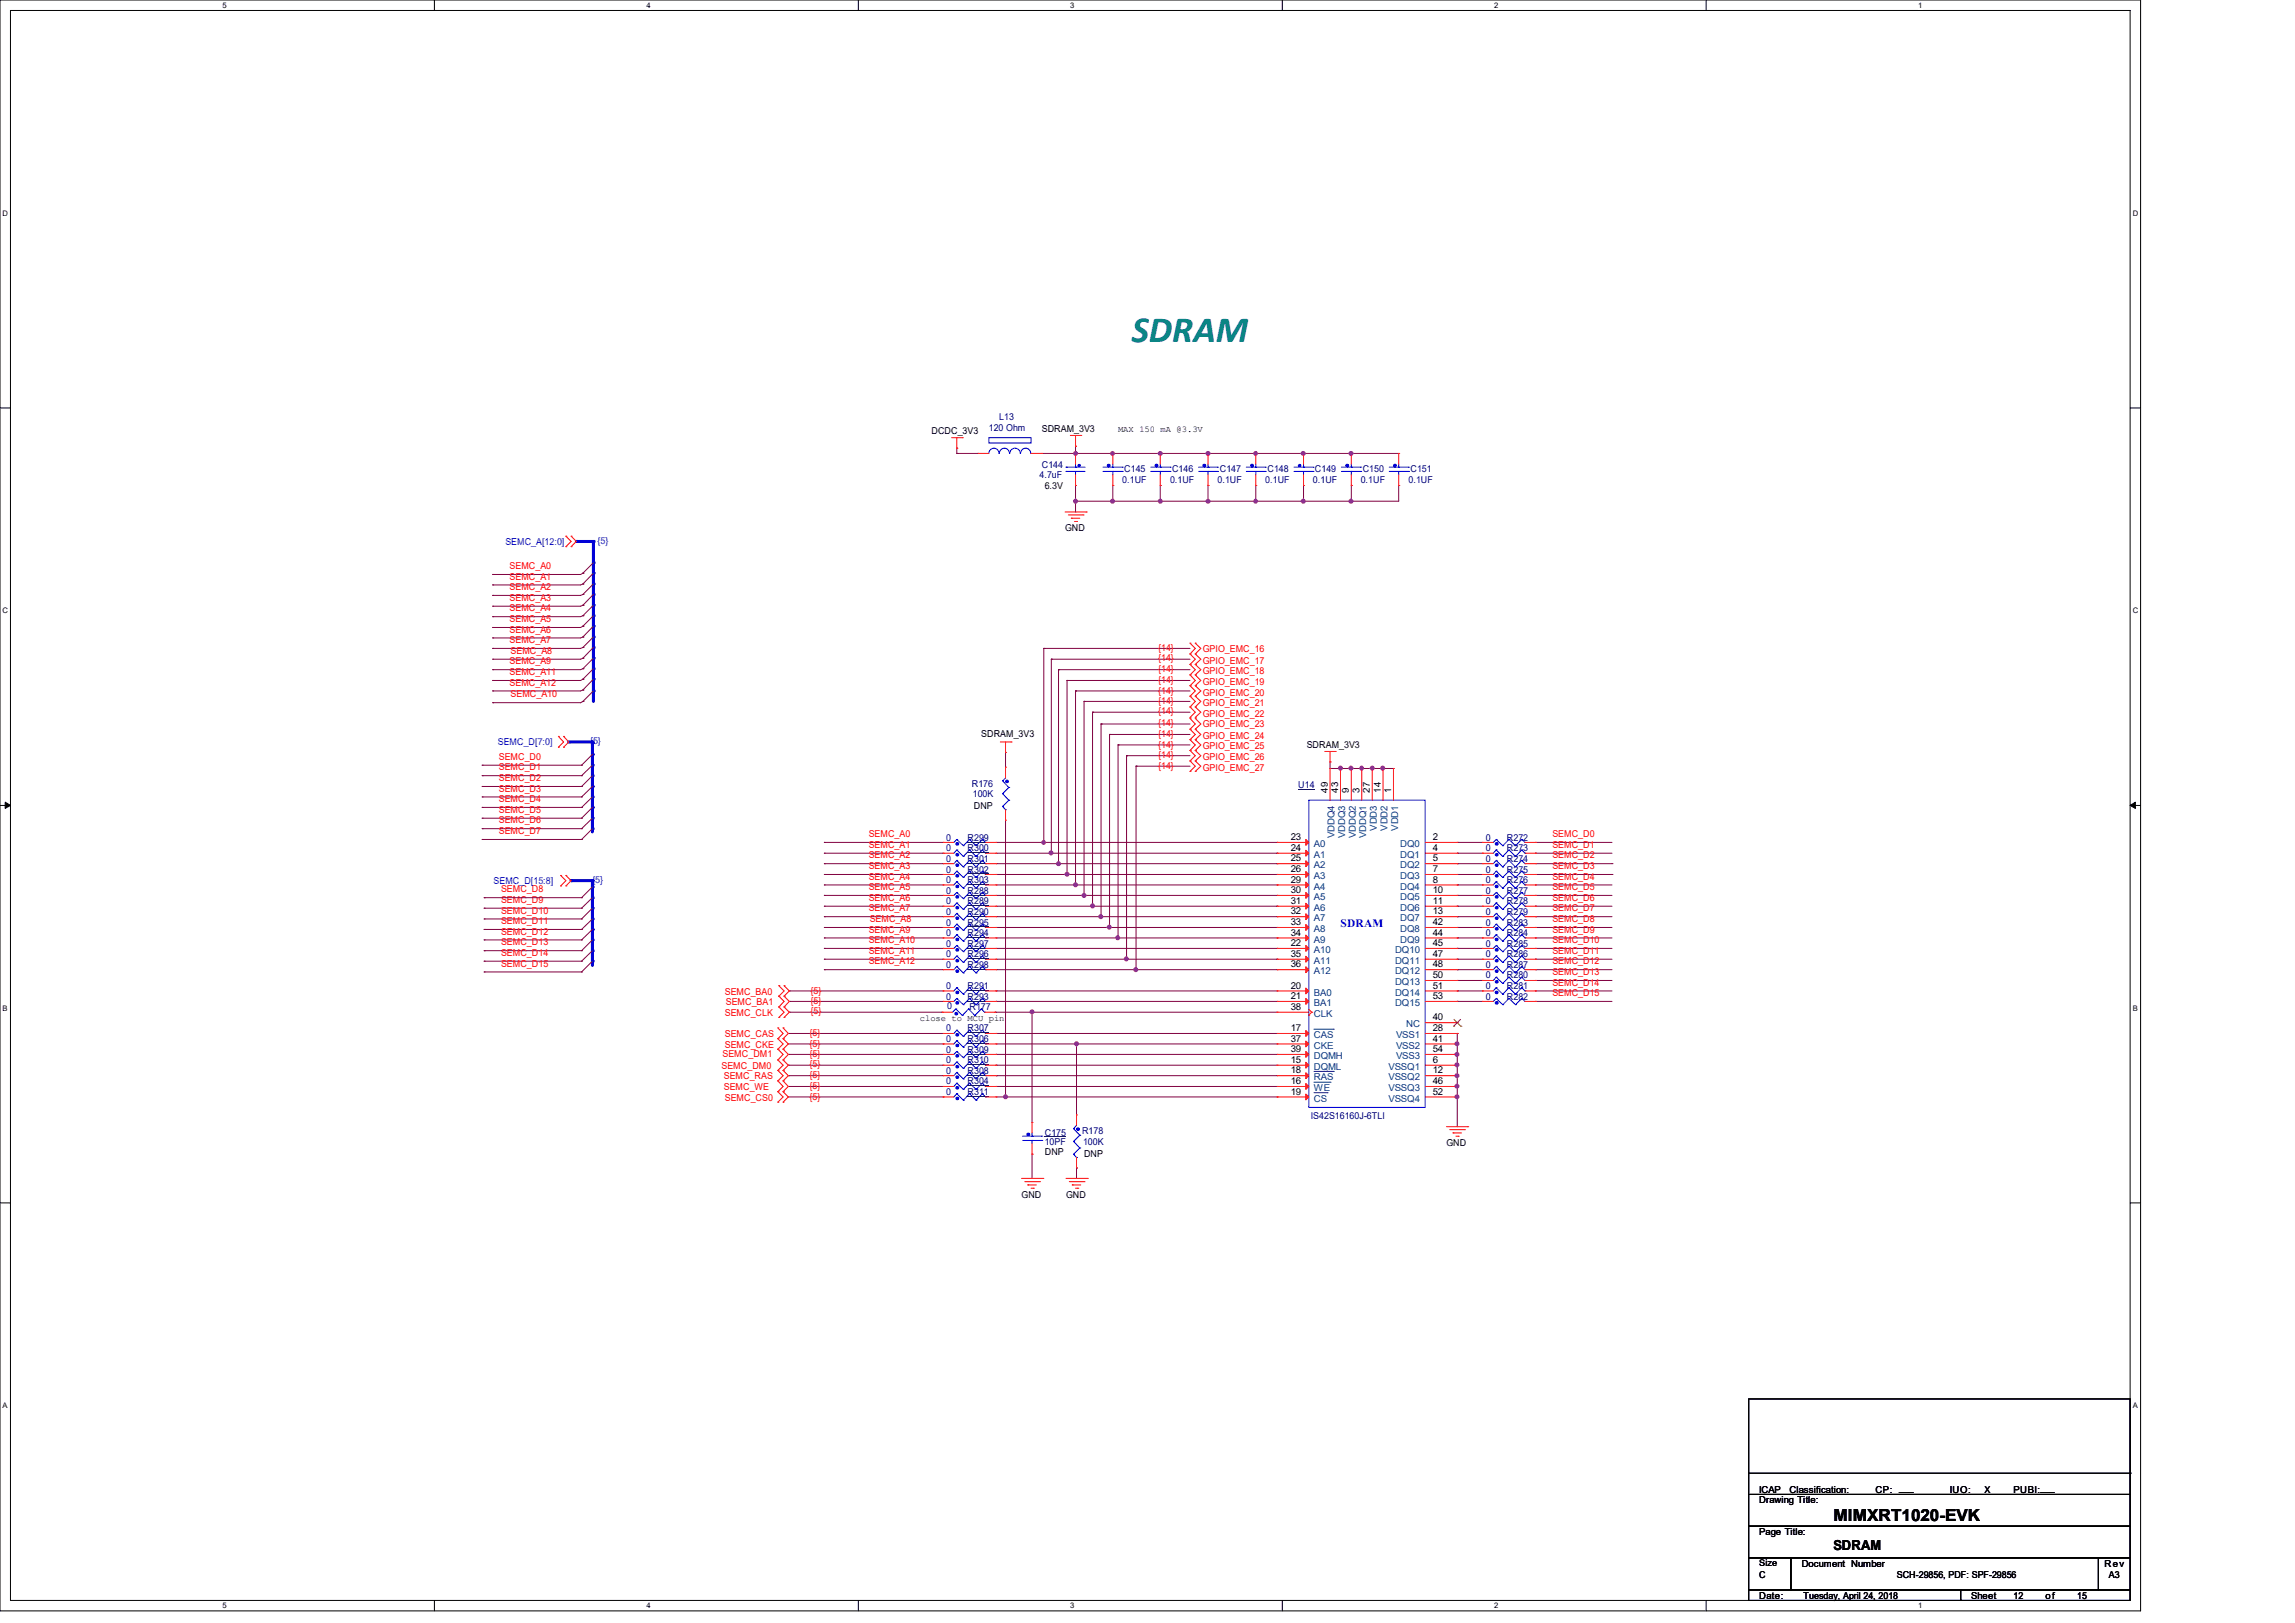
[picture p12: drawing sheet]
<svg xmlns="http://www.w3.org/2000/svg" width="297mm" height="210mm" viewBox="0 0 297 210" stroke-linecap="round" stroke-linejoin="round" font-family="sans-serif">
<defs><g id="words">
<text font-size="4.8" fill="#008080" x="146.5" y="44.2">SDRAM</text>
<text font-size="2.2" x="237.3" y="196.8">MIMXRT1020-EVK</text>
<text font-size="1.8" x="237.3" y="200.5">SDRAM</text>
<text font-size="1.5" fill="#00f" x="173.5" y="120">SDRAM</text>
<g font-size="1.2">
<text x="120.6" y="56.1">DCDC_3V3</text>
<text x="134.8" y="55.8">SDRAM_3V3</text>
<text x="135.2" y="63.2">6.3V</text>
<text x="137.8" y="68.7">GND</text>
<text x="127" y="95.3">SDRAM_3V3</text>
<text x="169.1" y="96.7">SDRAM_3V3</text>
<text x="126" y="104.7">DNP</text>
<text x="171.8" y="102.6" transform="rotate(-90 171.8 102.6)">49</text>
<text x="173.2" y="102.6" transform="rotate(-90 173.2 102.6)">43</text>
<text x="174.6" y="102.6" transform="rotate(-90 174.6 102.6)">9</text>
<text x="175.9" y="102.6" transform="rotate(-90 175.9 102.6)">3</text>
<text x="177.3" y="102.6" transform="rotate(-90 177.3 102.6)">27</text>
<text x="178.7" y="102.6" transform="rotate(-90 178.7 102.6)">14</text>
<text x="180" y="102.6" transform="rotate(-90 180 102.6)">1</text>
<text x="167" y="108.7">23</text>
<text x="167" y="110.1">24</text>
<text x="167" y="111.5">25</text>
<text x="167" y="112.9">26</text>
<text x="185.4" y="108.7">2</text>
<text x="185.4" y="110.1">4</text>
<text x="185.4" y="111.5">5</text>
<text x="185.4" y="112.9">7</text>
<text x="167" y="114.2">29</text>
<text x="167" y="115.6">30</text>
<text x="167" y="117">31</text>
<text x="167" y="118.3">32</text>
<text x="167" y="119.7">33</text>
<text x="185.4" y="114.2">8</text>
<text x="185.4" y="115.6">10</text>
<text x="185.4" y="117">11</text>
<text x="185.4" y="118.3">13</text>
<text x="185.4" y="119.7">42</text>
<text x="167" y="122.4">22</text>
<text x="167" y="121.1">34</text>
<text x="167" y="123.8">35</text>
<text x="167" y="125.2">36</text>
<text x="185.4" y="122.4">45</text>
<text x="185.4" y="121.1">44</text>
<text x="185.4" y="123.8">47</text>
<text x="185.4" y="125.2">48</text>
<text x="167" y="127.9">20</text>
<text x="167" y="129.3">21</text>
<text x="167" y="130.7">38</text>
<text x="185.4" y="126.6">50</text>
<text x="185.4" y="127.9">51</text>
<text x="185.4" y="129.3">53</text>
<text x="167" y="133.4">17</text>
<text x="167" y="134.8">37</text>
<text x="167" y="136.1">39</text>
<text x="167" y="137.5">15</text>
<text x="185.4" y="133.4">28</text>
<text x="185.4" y="134.8">41</text>
<text x="185.4" y="136.1">54</text>
<text x="185.4" y="137.5">6</text>
<text x="185.4" y="132">40</text>
<text x="167" y="140.3">16</text>
<text x="167" y="138.9">18</text>
<text x="167" y="141.6">19</text>
<text x="185.4" y="138.9">12</text>
<text x="185.4" y="140.3">46</text>
<text x="185.4" y="141.6">52</text>
<text x="135.2" y="149.5">DNP</text>
<text x="140.3" y="149.7">DNP</text>
<text x="187.2" y="148.3">GND</text>
<text x="132.2" y="155">GND</text>
<text x="138" y="155">GND</text>
<text x="227.7" y="194.5">Drawing Title:</text>
<text x="227.7" y="193.2">ICAP</text>
<text x="231.6" y="193.2">Classification:</text>
<text x="242.7" y="193.2">CP:</text>
<text x="245.8" y="193">___</text>
<text x="252.4" y="193.2">IUO:</text>
<text x="256.2" y="193.2">_X_</text>
<text x="260.6" y="193.2">PUBI:___</text>
<text x="227.7" y="202.7">Size</text>
<text x="227.7" y="198.6">Page Title:</text>
<text x="233.2" y="202.7">Document Number</text>
<text x="272.4" y="202.7">Rev</text>
<text x="227.7" y="204.1">C</text>
<text x="227.7" y="206.9">Date:</text>
<text x="233.4" y="206.9">Tuesday, April 24, 2018</text>
<text x="245.5" y="204.1">SCH-29856, PDF: SPF-29856</text>
<text x="255.1" y="206.9">Sheet</text>
<text x="260.6" y="206.9">12</text>
<text x="264.7" y="206.9">of</text>
<text x="268.8" y="206.9">15</text>
<text x="272.9" y="204.1">A3</text>
</g>
<g font-size="1.2" fill="#000080">
<text x="128" y="55.7">120 Ohm</text>
<text x="129.3" y="54.4">L13</text>
<text x="134.5" y="61.9">4.7uF</text>
<text x="134.8" y="60.5">C144</text>
<text x="145.2" y="62.4">0.1UF</text>
<text x="145.5" y="61">C145</text>
<text x="151.4" y="62.4">0.1UF</text>
<text x="151.7" y="61">C146</text>
<text x="157.6" y="62.4">0.1UF</text>
<text x="157.9" y="61">C147</text>
<text x="163.7" y="62.4">0.1UF</text>
<text x="164" y="61">C148</text>
<text x="169.9" y="62.4">0.1UF</text>
<text x="170.2" y="61">C149</text>
<text x="176.1" y="62.4">0.1UF</text>
<text x="176.4" y="61">C150</text>
<text x="182.3" y="62.4">0.1UF</text>
<text x="182.5" y="61">C151</text>
<text x="125.8" y="101.8">R176</text>
<text x="168" y="101.9">U14</text>
<text x="125.9" y="103.2">100K</text>
<text x="122.5" y="108.8">0</text>
<text x="122.5" y="111.5">0</text>
<text x="122.5" y="110.2">0</text>
<text x="122.5" y="112.9">0</text>
<text x="125.2" y="108.8">R299</text>
<text x="125.2" y="111.5">R301</text>
<text x="125.2" y="110.2">R300</text>
<text x="125.2" y="112.9">R302</text>
<text x="192.3" y="108.8">0</text>
<text x="192.3" y="110.2">0</text>
<text x="192.3" y="111.5">0</text>
<text x="192.3" y="112.9">0</text>
<text x="195" y="108.8">R272</text>
<text x="195" y="110.2">R273</text>
<text x="195" y="111.5">R274</text>
<text x="195" y="112.9">R275</text>
<text x="122.5" y="114.3">0</text>
<text x="122.5" y="115.7">0</text>
<text x="122.5" y="117">0</text>
<text x="122.5" y="118.4">0</text>
<text x="122.5" y="119.8">0</text>
<text x="125.2" y="114.3">R303</text>
<text x="125.2" y="115.7">R288</text>
<text x="125.2" y="117">R289</text>
<text x="125.2" y="118.4">R290</text>
<text x="125.2" y="119.8">R295</text>
<text x="192.3" y="117">0</text>
<text x="192.3" y="119.8">0</text>
<text x="192.3" y="115.7">0</text>
<text x="192.3" y="114.3">0</text>
<text x="192.3" y="118.4">0</text>
<text x="195" y="117">R278</text>
<text x="195" y="119.8">R283</text>
<text x="195" y="115.7">R277</text>
<text x="195" y="114.3">R276</text>
<text x="195" y="118.4">R279</text>
<text x="122.5" y="123.9">0</text>
<text x="122.5" y="122.5">0</text>
<text x="122.5" y="125.3">0</text>
<text x="122.5" y="121.2">0</text>
<text x="125.2" y="123.9">R296</text>
<text x="125.2" y="122.5">R297</text>
<text x="125.2" y="125.3">R298</text>
<text x="125.2" y="121.2">R294</text>
<text x="192.3" y="121.2">0</text>
<text x="192.3" y="122.5">0</text>
<text x="192.3" y="123.9">0</text>
<text x="192.3" y="125.3">0</text>
<text x="195" y="121.2">R284</text>
<text x="195" y="122.5">R285</text>
<text x="195" y="123.9">R286</text>
<text x="195" y="125.3">R287</text>
<text x="122.5" y="128">0</text>
<text x="122.5" y="129.4">0</text>
<text x="122.6" y="130.6">0</text>
<text x="125.2" y="128">R291</text>
<text x="125.2" y="129.4">R293</text>
<text x="125.5" y="130.7">R177</text>
<text x="192.3" y="126.6">0</text>
<text x="192.3" y="129.4">0</text>
<text x="192.3" y="128">0</text>
<text x="195" y="126.6">R280</text>
<text x="195" y="129.4">R282</text>
<text x="195" y="128">R281</text>
<text x="122.5" y="133.5">0</text>
<text x="122.5" y="136.2">0</text>
<text x="122.5" y="134.9">0</text>
<text x="122.5" y="137.6">0</text>
<text x="125.2" y="133.5">R307</text>
<text x="125.2" y="136.2">R309</text>
<text x="125.2" y="134.9">R306</text>
<text x="125.2" y="137.6">R310</text>
<text x="122.5" y="139">0</text>
<text x="122.5" y="141.7">0</text>
<text x="122.5" y="140.3">0</text>
<text x="125.2" y="139">R308</text>
<text x="125.2" y="141.7">R311</text>
<text x="125.2" y="140.3">R304</text>
<text x="135.2" y="146.9">C175</text>
<text x="135.2" y="148.2">10PF</text>
<text x="140" y="146.8">R178</text>
<text x="140.2" y="148.2">100K</text>
<text x="169.6" y="144.9">IS42S16160J-6TLI</text>
</g>
<g font-size="1.2" fill="#00f">
<text x="65.4" y="70.5">SEMC_A[12:0]</text>
<text x="77.3" y="70.4">{5}</text>
<text x="64.4" y="96.4">SEMC_D[7:0]</text>
<text x="76.4" y="96.3">{5}</text>
<text x="63.9" y="114.4">SEMC_D[15:8]</text>
<text x="76.7" y="114.3">{5}</text>
</g>
<g font-size="1.2" fill="#f00">
<text x="66" y="73.7">SEMC_A0</text>
<text x="66" y="75">SEMC_A1</text>
<text x="66" y="76.4">SEMC_A2</text>
<text x="66" y="77.8">SEMC_A3</text>
<text x="66" y="79.1">SEMC_A4</text>
<text x="66" y="80.5">SEMC_A5</text>
<text x="66" y="81.9">SEMC_A6</text>
<text x="66" y="83.2">SEMC_A7</text>
<text x="66" y="86">SEMC_A9</text>
<text x="66" y="87.4">SEMC_A11</text>
<text x="66" y="88.7">SEMC_A12</text>
<text x="66.1" y="84.6">SEMC_A8</text>
<text x="149.9" y="84.2">{14}</text>
<text x="149.9" y="85.6">{14}</text>
<text x="149.9" y="87">{14}</text>
<text x="149.9" y="88.3">{14}</text>
<text x="149.9" y="89.7">{14}</text>
<text x="155.7" y="84.4">GPIO_EMC_16</text>
<text x="155.7" y="85.9">GPIO_EMC_17</text>
<text x="155.7" y="87.2">GPIO_EMC_18</text>
<text x="155.7" y="88.6">GPIO_EMC_19</text>
<text x="155.7" y="90">GPIO_EMC_20</text>
<text x="66.1" y="90.3">SEMC_A10</text>
<text x="149.9" y="94">{14}</text>
<text x="149.9" y="95.3">{14}</text>
<text x="149.9" y="91.1">{14}</text>
<text x="149.9" y="92.5">{14}</text>
<text x="155.7" y="94.1">GPIO_EMC_23</text>
<text x="155.7" y="95.6">GPIO_EMC_24</text>
<text x="155.7" y="91.4">GPIO_EMC_21</text>
<text x="155.7" y="92.8">GPIO_EMC_22</text>
<text x="64.6" y="98.3">SEMC_D0</text>
<text x="64.6" y="99.7">SEMC_D1</text>
<text x="64.6" y="101.1">SEMC_D2</text>
<text x="149.9" y="96.7">{14}</text>
<text x="149.9" y="98.1">{14}</text>
<text x="149.9" y="99.5">{14}</text>
<text x="155.7" y="97">GPIO_EMC_25</text>
<text x="155.7" y="98.4">GPIO_EMC_26</text>
<text x="155.7" y="99.7">GPIO_EMC_27</text>
<text x="64.6" y="102.4">SEMC_D3</text>
<text x="64.6" y="103.8">SEMC_D4</text>
<text x="64.6" y="105.2">SEMC_D5</text>
<text x="64.6" y="106.6">SEMC_D6</text>
<text x="64.6" y="107.9">SEMC_D7</text>
<text x="112.4" y="108.3">SEMC_A0</text>
<text x="112.4" y="109.7">SEMC_A1</text>
<text x="112.4" y="111.1">SEMC_A2</text>
<text x="112.4" y="112.5">SEMC_A3</text>
<text x="112.4" y="113.8">SEMC_A4</text>
<text x="200.9" y="108.3">SEMC_D0</text>
<text x="200.9" y="109.7">SEMC_D1</text>
<text x="200.9" y="111.1">SEMC_D2</text>
<text x="200.9" y="112.5">SEMC_D3</text>
<text x="200.9" y="113.8">SEMC_D4</text>
<text x="64.9" y="116.8">SEMC_D9</text>
<text x="64.9" y="115.5">SEMC_D8</text>
<text x="64.9" y="118.2">SEMC_D10</text>
<text x="64.9" y="119.6">SEMC_D11</text>
<text x="112.4" y="115.2">SEMC_A5</text>
<text x="112.4" y="116.6">SEMC_A6</text>
<text x="112.4" y="117.9">SEMC_A7</text>
<text x="112.6" y="119.3">SEMC_A8</text>
<text x="200.9" y="115.2">SEMC_D5</text>
<text x="200.9" y="116.6">SEMC_D6</text>
<text x="200.9" y="117.9">SEMC_D7</text>
<text x="200.9" y="119.3">SEMC_D8</text>
<text x="64.9" y="120.9">SEMC_D12</text>
<text x="64.9" y="122.3">SEMC_D13</text>
<text x="64.9" y="123.7">SEMC_D14</text>
<text x="64.9" y="125.1">SEMC_D15</text>
<text x="112.4" y="120.7">SEMC_A9</text>
<text x="112.4" y="122">SEMC_A10</text>
<text x="112.4" y="123.4">SEMC_A11</text>
<text x="112.4" y="124.8">SEMC_A12</text>
<text x="200.9" y="120.7">SEMC_D9</text>
<text x="200.9" y="122">SEMC_D10</text>
<text x="200.9" y="123.4">SEMC_D11</text>
<text x="200.9" y="124.8">SEMC_D12</text>
<text x="93.8" y="128.7">SEMC_BA0</text>
<text x="93.8" y="131.4">SEMC_CLK</text>
<text x="93.9" y="130">SEMC_BA1</text>
<text x="104.9" y="128.6">{5}</text>
<text x="104.9" y="129.9">{5}</text>
<text x="104.9" y="131.3">{5}</text>
<text x="200.9" y="126.2">SEMC_D13</text>
<text x="200.9" y="127.5">SEMC_D14</text>
<text x="200.9" y="128.9">SEMC_D15</text>
<text x="93.5" y="136.8">SEMC_DM1</text>
<text x="93.8" y="134.2">SEMC_CAS</text>
<text x="93.8" y="135.5">SEMC_CKE</text>
<text x="104.8" y="136.8">{5}</text>
<text x="104.8" y="134">{5}</text>
<text x="104.8" y="135.4">{5}</text>
<text x="93.4" y="138.3">SEMC_DM0</text>
<text x="93.7" y="139.7">SEMC_RAS</text>
<text x="93.7" y="141">SEMC_WE</text>
<text x="93.8" y="142.4">SEMC_CS0</text>
<text x="104.8" y="139.5">{5}</text>
<text x="104.8" y="140.9">{5}</text>
<text x="104.8" y="142.3">{5}</text>
<text x="104.8" y="138.1">{5}</text>
</g>
<g font-size="1.2" fill="#004080">
<text x="178.2" y="107.5" transform="rotate(-90 178.2 107.5)">VDD3</text>
<text x="179.6" y="107.5" transform="rotate(-90 179.6 107.5)">VDD2</text>
<text x="180.9" y="107.5" transform="rotate(-90 180.9 107.5)">VDD1</text>
<text x="170" y="109.6">A0</text>
<text x="170" y="111">A1</text>
<text x="170" y="112.4">A2</text>
<text x="170" y="113.7">A3</text>
<text x="172.7" y="108.5" transform="rotate(-90 172.7 108.5)">VDDQ4</text>
<text x="174.1" y="108.5" transform="rotate(-90 174.1 108.5)">VDDQ3</text>
<text x="175.5" y="108.5" transform="rotate(-90 175.5 108.5)">VDDQ2</text>
<text x="176.8" y="108.5" transform="rotate(-90 176.8 108.5)">VDDQ1</text>
<text x="181.2" y="109.6">DQ0</text>
<text x="181.2" y="111">DQ1</text>
<text x="181.2" y="112.4">DQ2</text>
<text x="181.2" y="113.7">DQ3</text>
<text x="170" y="115.1">A4</text>
<text x="170" y="116.5">A5</text>
<text x="170" y="117.9">A6</text>
<text x="170" y="119.2">A7</text>
<text x="181.2" y="115.1">DQ4</text>
<text x="181.2" y="116.5">DQ5</text>
<text x="181.2" y="117.9">DQ6</text>
<text x="181.2" y="119.2">DQ7</text>
<text x="170" y="123.3">A10</text>
<text x="170" y="120.6">A8</text>
<text x="170" y="122">A9</text>
<text x="170" y="124.7">A11</text>
<text x="180.5" y="123.3">DQ10</text>
<text x="180.5" y="124.7">DQ11</text>
<text x="181.2" y="120.6">DQ8</text>
<text x="181.2" y="122">DQ9</text>
<text x="170" y="128.8">BA0</text>
<text x="170" y="130.2">BA1</text>
<text x="170" y="131.6">CLK</text>
<text x="170" y="126.1">A12</text>
<text x="180.5" y="126.1">DQ12</text>
<text x="180.5" y="127.5">DQ13</text>
<text x="180.5" y="128.8">DQ14</text>
<text x="180.5" y="130.2">DQ15</text>
<text x="170" y="134.3">CAS</text>
<text x="170" y="135.7">CKE</text>
<text x="170" y="137">DQMH</text>
<text x="180.7" y="134.3">VSS1</text>
<text x="180.7" y="135.7">VSS2</text>
<text x="180.7" y="137">VSS3</text>
<text x="182" y="132.9">NC</text>
<text x="170" y="141.2">WE</text>
<text x="170" y="139.8">RAS</text>
<text x="170" y="142.5">CS</text>
<text x="170" y="138.4">DQML</text>
<text x="179.7" y="138.4">VSSQ1</text>
<text x="179.7" y="139.8">VSSQ2</text>
<text x="179.7" y="141.2">VSSQ3</text>
<text x="179.7" y="142.5">VSSQ4</text>
</g>
<g font-size="1.1">
<text x="144.7" y="55.8">MAX 150 mA @3.3V</text>
<text x="119" y="132.1">close to MCU pin</text>
</g>
<g font-size="1">
<text x="28.8" y="1">5</text>
<text x="83.7" y="1">4</text>
<text x="138.5" y="1">3</text>
<text x="193.4" y="1">2</text>
<text x="248.2" y="1">1</text>
<text x=".3" y="27.9">D</text>
<text x="276" y="27.9">D</text>
<text x=".3" y="79.4">C</text>
<text x="276" y="79.4">C</text>
<text x=".3" y="130.8">B</text>
<text x="276" y="130.8">B</text>
<text x=".3" y="182.2">A</text>
<text x="276" y="182.2">A</text>
<text x="28.8" y="208.1">5</text>
<text x="83.7" y="208.1">4</text>
<text x="138.5" y="208.1">3</text>
<text x="193.4" y="208.1">2</text>
<text x="248.2" y="208.1">1</text>
</g>
</g></defs>
<path d="M0 0h277v208.4h-277zM1.4 1.4h274.3v205.7h-274.3z" fill="none" stroke="#000" stroke-width=".13"/>
<g fill="#fff">
<path d="M28.8 .1h.5v1.1h-.5z"/>
<path d="M28.8 207.2h.5v1.1h-.5z"/>
</g>
<path d="M56.2 0v1.4M56.2 207.1v1.3" fill="none" stroke="#000" stroke-width=".13"/>
<g fill="#fff">
<path d="M83.7 .1h.5v1.1h-.5z"/>
<path d="M83.7 207.2h.5v1.1h-.5z"/>
</g>
<path d="M111.1 0v1.4M111.1 207.1v1.3" fill="none" stroke="#000" stroke-width=".13"/>
<g fill="#fff">
<path d="M138.5 .1h.6v1.1h-.6z"/>
<path d="M138.5 207.2h.6v1.1h-.6z"/>
</g>
<path d="M165.9 0v1.4M165.9 207.1v1.3" fill="none" stroke="#000" stroke-width=".13"/>
<g fill="#fff">
<path d="M193.4 .1h.5v1.1h-.5z"/>
<path d="M193.4 207.2h.5v1.1h-.5z"/>
</g>
<path d="M220.8 0v1.4M220.8 207.1v1.3" fill="none" stroke="#000" stroke-width=".13"/>
<g fill="#fff">
<path d="M248.2 .1h.6v1.1h-.6z"/>
<path d="M248.2 207.2h.6v1.1h-.6z"/>
<path d="M.3 27.1h.8v1.1h-.8z"/>
<path d="M276 27.1h.7v1.1h-.7z"/>
<path d="M.3 78.5h.8v1.1h-.8z"/>
<path d="M276 78.5h.7v1.1h-.7z"/>
</g>
<path d="M0 52.8h1.4M275.7 52.8h1.3" fill="none" stroke="#000" stroke-width=".13"/>
<g fill="#fff">
<path d="M.3 129.9h.7v1.1h-.7z"/>
<path d="M276 129.9h.6v1.1h-.6z"/>
</g>
<path d="M0 104.2h1.4M275.7 104.2h1.3" fill="none" stroke="#000" stroke-width=".13"/>
<path d="M.7 103.8l.7 .4-.7 .4zM275.7 104.2l.7-.4v.8z" fill="#000" stroke="#000" stroke-width=".13"/>
<g fill="#fff">
<path d="M.3 181.4h.7v1.1h-.7z"/>
<path d="M276 181.4h.6v1.1h-.6z"/>
</g>
<path d="M0 155.7h1.4M275.7 155.7h1.3" fill="none" stroke="#000" stroke-width=".13"/>
<g fill="none" stroke="#800040" stroke-width=".13">
<path d="M139.2 58.7h.1M139.2 57.7h.1M139.2 58.7h11M139.2 57.7v1M144 58.7h.1M63.8 74.3h.1M63.8 75.7h.1M63.8 77h.1M63.8 78.4h.1M63.8 79.8h.1M63.8 74.3h11.3M63.8 75.7h11.3"/>
<path d="M63.8 77h11.3M63.8 78.4h11.3M63.8 79.8h11.3M139.2 64.9h.1M139.2 62.8h.1M139.2 62.8v3.5M144 62.8h.1M144 64.9h.1M144 62.8v2.1M150.2 62.8h.1M150.2 64.9h.1M150.2 62.8v2.1"/>
<path d="M156.3 62.8h.1M156.3 64.9h.1M156.3 62.8v2.1M162.5 62.8h.1M162.5 64.9h.1M162.5 62.8v2.1M168.7 62.8h.1M168.7 64.9h.1M168.7 62.8v2.1M174.9 62.8h.1M174.9 64.9h.1M174.9 62.8v2.1"/>
<path d="M181 62.8h.1M181 62.8v2.1h-41.8M62.4 99h.1M62.4 99h12.9M63.8 81.2h.1M63.8 82.5h.1M63.8 83.9h.1M63.8 85.3h.1M63.8 86.7h.1M63.8 88.1h.1M63.8 89.4h.1M63.8 81.2h11.3"/>
<path d="M63.8 82.5h11.3M63.8 83.9h11.3M63.8 85.3h11.3M63.8 86.7h11.3M63.8 88.1h11.3M63.8 89.4h11.3M62.4 100.4h.1M62.4 101.8h.1M62.4 103.1h.1M62.4 104.5h.1M62.4 105.9h.1M62.4 107.2h.1"/>
<path d="M62.4 108.6h.1M62.4 100.4h12.9M62.4 101.8h12.9M62.4 103.1h12.9M62.4 104.5h12.9M62.4 105.9h12.9M62.4 107.2h12.9M62.4 108.6h12.9"/>
</g>
<g fill="#f0f" stroke="#f0f" stroke-width=".13">
<circle cx="144" cy="58.7" r=".25"/>
<circle cx="139.2" cy="58.7" r=".25"/>
<circle cx="150.2" cy="58.7" r=".25"/>
<circle cx="150.2" cy="64.9" r=".25"/>
<circle cx="162.5" cy="64.8" r=".24"/>
<circle cx="156.3" cy="64.9" r=".25"/>
<circle cx="144" cy="64.9" r=".25"/>
<circle cx="139.2" cy="64.9" r=".25"/>
<circle cx="174.8" cy="64.9" r=".25"/>
<circle cx="168.7" cy="64.9" r=".25"/>
</g>
<path d="M74.6 70.1h2.2" fill="none" stroke="#00f" stroke-width=".38"/>
<circle cx="74.6" cy="70.1" r=".19" fill="#00f"/>
<path d="M76.8 70.1v2.7" fill="none" stroke="#00f" stroke-width=".38"/>
<circle cx="76.8" cy="70.1" r=".19" fill="#00f"/>
<path d="M76.8 72.8v1.4" fill="none" stroke="#00f" stroke-width=".38"/>
<circle cx="76.8" cy="72.8" r=".19" fill="#00f"/>
<path d="M76.8 74.2v1.4" fill="none" stroke="#00f" stroke-width=".38"/>
<circle cx="76.8" cy="74.2" r=".19" fill="#00f"/>
<path d="M76.8 75.6v1.3" fill="none" stroke="#00f" stroke-width=".38"/>
<circle cx="76.8" cy="75.6" r=".19" fill="#00f"/>
<path d="M76.8 76.9v1.4" fill="none" stroke="#00f" stroke-width=".38"/>
<circle cx="76.8" cy="76.9" r=".19" fill="#00f"/>
<path d="M76.8 78.3v1.4" fill="none" stroke="#00f" stroke-width=".38"/>
<circle cx="76.8" cy="78.3" r=".19" fill="#00f"/>
<path d="M76.8 79.7v1.3" fill="none" stroke="#00f" stroke-width=".38"/>
<circle cx="76.8" cy="79.7" r=".19" fill="#00f"/>
<path d="M76.8 81v1.4" fill="none" stroke="#00f" stroke-width=".38"/>
<circle cx="76.8" cy="81" r=".19" fill="#00f"/>
<path d="M76.8 82.4v1.4" fill="none" stroke="#00f" stroke-width=".38"/>
<circle cx="76.8" cy="82.4" r=".19" fill="#00f"/>
<path d="M76.8 83.8v1.4" fill="none" stroke="#00f" stroke-width=".38"/>
<circle cx="76.8" cy="83.8" r=".19" fill="#00f"/>
<path d="M76.8 85.2v1.3" fill="none" stroke="#00f" stroke-width=".38"/>
<circle cx="76.8" cy="85.2" r=".19" fill="#00f"/>
<path d="M76.8 86.5v1.4" fill="none" stroke="#00f" stroke-width=".38"/>
<circle cx="76.8" cy="86.5" r=".19" fill="#00f"/>
<path d="M76.8 87.9v1.5" fill="none" stroke="#00f" stroke-width=".38"/>
<circle cx="76.8" cy="87.9" r=".19" fill="#00f"/>
<path d="M76.8 89.4v1.4" fill="none" stroke="#00f" stroke-width=".38"/>
<circle cx="76.8" cy="89.4" r=".19" fill="#00f"/>
<g fill="none" stroke="#800040" stroke-width=".13">
<path d="M75.4 74.2h.1M75.4 75.6h.1M75.4 76.9h.1M75.4 78.3h.1M75.4 79.7h.1M75.4 74.2l-.3 .1M75.4 75.6l-.3 .1M75.4 76.9l-.3 .1M75.4 78.3l-.3 .1M75.4 79.7l-.3 .1M63.8 90.9h.1M75.4 81h.1"/>
<path d="M75.4 82.4h.1M75.4 83.8h.1M75.4 85.2h.1M75.4 86.5h.1M75.4 87.9h.1M75.4 89.3h.1M75.4 90.8h.1M75.4 90.8l-.3 .1h-11.3M75.4 81l-.3 .2M75.4 82.4l-.3 .1M75.4 83.8l-.3 .1M75.4 85.2l-.3 .1"/>
<path d="M75.4 86.5l-.3 .2M75.4 87.9l-.3 .2M75.4 89.3l-.3 .1M62.7 117.5h.1M62.7 116.2h.1M62.7 118.9h.1M62.7 117.5h12.6M62.7 116.2h12.6M62.7 118.9h12.6M62.7 120.3h.1M62.7 121.6h.1M62.7 123h.1"/>
<path d="M62.7 124.4h.1M62.7 125.8h.1M62.7 120.3h12.6M62.7 121.6h12.6M62.7 123h12.6M62.7 124.4h12.6M62.7 125.8h12.6"/>
</g>
<path d="M73.6 96h3.1" fill="none" stroke="#00f" stroke-width=".38"/>
<circle cx="73.6" cy="96" r=".19" fill="#00f"/>
<path d="M76.7 96v1.6" fill="none" stroke="#00f" stroke-width=".38"/>
<circle cx="76.7" cy="96" r=".19" fill="#00f"/>
<path d="M76.7 97.6v1.4" fill="none" stroke="#00f" stroke-width=".38"/>
<circle cx="76.7" cy="97.6" r=".19" fill="#00f"/>
<path d="M76.7 99v1.4" fill="none" stroke="#00f" stroke-width=".38"/>
<circle cx="76.7" cy="99" r=".19" fill="#00f"/>
<path d="M76.7 100.4v1.4" fill="none" stroke="#00f" stroke-width=".38"/>
<circle cx="76.7" cy="100.4" r=".19" fill="#00f"/>
<path d="M76.7 101.8v1.3" fill="none" stroke="#00f" stroke-width=".38"/>
<circle cx="76.7" cy="101.8" r=".19" fill="#00f"/>
<path d="M76.7 103.1v1.4" fill="none" stroke="#00f" stroke-width=".38"/>
<circle cx="76.7" cy="103.1" r=".19" fill="#00f"/>
<path d="M76.7 104.5v1.4" fill="none" stroke="#00f" stroke-width=".38"/>
<circle cx="76.7" cy="104.5" r=".19" fill="#00f"/>
<path d="M76.7 105.9v1.3" fill="none" stroke="#00f" stroke-width=".38"/>
<circle cx="76.7" cy="105.9" r=".19" fill="#00f"/>
<path d="M76.7 107.2v.5" fill="none" stroke="#00f" stroke-width=".38"/>
<circle cx="76.7" cy="107.2" r=".19" fill="#00f"/>
<path d="M73.9 114h2.8" fill="none" stroke="#00f" stroke-width=".38"/>
<circle cx="73.9" cy="114" r=".19" fill="#00f"/>
<path d="M76.7 114v.8" fill="none" stroke="#00f" stroke-width=".38"/>
<circle cx="76.7" cy="114" r=".19" fill="#00f"/>
<path d="M76.7 114.8v1.4" fill="none" stroke="#00f" stroke-width=".38"/>
<circle cx="76.7" cy="114.8" r=".19" fill="#00f"/>
<path d="M76.7 116.2v1.3" fill="none" stroke="#00f" stroke-width=".38"/>
<circle cx="76.7" cy="116.2" r=".19" fill="#00f"/>
<path d="M76.7 117.5v1.4" fill="none" stroke="#00f" stroke-width=".38"/>
<circle cx="76.7" cy="117.5" r=".19" fill="#00f"/>
<path d="M76.7 118.9v1.4" fill="none" stroke="#00f" stroke-width=".38"/>
<circle cx="76.7" cy="118.9" r=".19" fill="#00f"/>
<path d="M76.7 120.3v1.3" fill="none" stroke="#00f" stroke-width=".38"/>
<circle cx="76.7" cy="120.3" r=".19" fill="#00f"/>
<path d="M76.7 121.6v1.4" fill="none" stroke="#00f" stroke-width=".38"/>
<circle cx="76.7" cy="121.6" r=".19" fill="#00f"/>
<path d="M76.7 123v1.4" fill="none" stroke="#00f" stroke-width=".38"/>
<circle cx="76.7" cy="123" r=".19" fill="#00f"/>
<path d="M76.7 124.4v.5" fill="none" stroke="#00f" stroke-width=".38"/>
<circle cx="76.7" cy="124.4" r=".19" fill="#00f"/>
<g fill="none" stroke="#800040" stroke-width=".13">
<path d="M123.8 58h.1M123.8 58.7h.1M123.8 58.7h2.8M123.8 58v.7M134.8 58.7h4.4M139.2 58.7h.1M150.2 58.7h.1M150.2 58.7h30.8M156.3 58.7h.1M162.5 58.7h.1M168.7 58.7h.1M174.9 58.7h.1"/>
<path d="M75.4 79.7h.1M75.4 78.3h.1M75.4 76.9h.1M75.4 75.6h.1M75.4 74.2h.1M76.8 79.7l-1.4 1.3M76.8 78.3l-1.4 1.4M76.8 76.9l-1.4 1.4M76.8 75.6l-1.4 1.3M76.8 74.2l-1.4 1.4M76.8 72.8l-1.4 1.4M75.3 99h.1"/>
<path d="M75.4 89.3h.1M75.4 87.9h.1M75.4 86.5h.1M75.4 85.2h.1M75.4 83.8h.1M75.4 82.4h.1M75.4 81h.1M75.4 90.8h.1M76.7 99l-1.4 1.4M76.7 97.6l-1.4 1.4M76.8 87.9l-1.4 1.4M76.8 86.5l-1.4 1.4"/>
<path d="M76.8 85.2l-1.4 1.3M76.8 83.8l-1.4 1.4M76.8 82.4l-1.4 1.4M76.8 81l-1.4 1.4M76.8 89.4l-1.4 1.4M130.1 97.4h.1M130.1 97.4v1.9M135.1 83.9h.1M135.1 83.9h18.9M135.1 83.9v25.1M136.1 85.3h.1M136.1 85.3h17.9"/>
<path d="M136.1 85.3v25.1M137 86.7h.1M137 86.7h17M137 86.7v25.1M138.1 88.1h.1M138.1 88.1h15.9M138.1 88.1v25.1M139.2 89.4h.1M139.2 89.4h14.8M139.2 89.4v25.1M140.3 90.8h.1M140.3 90.8h13.7"/>
<path d="M140.3 90.8v25.1M141.4 92.2h.1M141.4 92.2h12.6M141.4 92.2v25.1M142.5 93.7h.1M142.5 93.7h11.5M142.5 93.7v24.9M143.6 95h.1M143.6 95h10.4M143.6 95v25M144.7 96.4h.1M144.7 96.4h9.3"/>
<path d="M144.7 96.4v25M145.8 97.8h.1M145.8 97.8h8.2M145.8 97.8v26.3M147 99.1h.1M147 99.1h7M147 99.1v26.4M172.1 99.4h.1M172.1 98.6h.1M172.1 99.4h8.2M172.1 98.6v.8M173.5 99.4h.1"/>
<path d="M174.9 99.4h.1M176.2 99.4h.1M177.6 99.4h.1M179 99.4h.1M75.3 108.6h.1M75.3 107.2h.1M75.3 105.9h.1M75.3 104.5h.1M75.3 103.1h.1M75.3 101.8h.1M75.3 100.4h.1M75.3 116.2h.1"/>
<path d="M75.3 117.5h.1M75.3 118.9h.1M76.7 107.2l-1.4 1.4M76.7 105.9l-1.4 1.3M76.7 104.5l-1.4 1.4M76.7 103.1l-1.4 1.4M76.7 101.8l-1.4 1.3M76.7 100.4l-1.4 1.4M76.7 114.8l-1.4 1.4M76.7 116.2l-1.4 1.3M76.7 117.5l-1.4 1.4M76.7 118.9l-1.4 1.4"/>
<path d="M106.7 109h.1M106.7 110.4h.1M106.7 111.8h.1M106.7 113.2h.1M106.7 114.5h.1M106.7 115.9h.1M106.7 117.3h.1M106.7 118.6h.1M106.7 109h15.3M106.7 110.4h15.3M106.7 111.8h15.3M106.7 113.2h15.3"/>
<path d="M106.7 114.5h15.3M106.7 115.9h15.3M106.7 117.3h15.3M106.7 118.6h15.3M128.9 109h36.4M128.9 110.4h36.4M128.9 111.8h36.4M128.9 113.2h36.4M128.9 114.5h36.4M128.9 115.9h36.4M128.9 117.3h36.4M128.9 118.6h36.4"/>
<path d="M130.1 106.1v35.8M135.1 109h.1M136.1 110.4h.1M137 111.8h.1M138.1 113.2h.1M139.2 114.5h.1M140.3 115.9h.1M141.4 117.3h.1M142.5 118.6h.1M165.3 118.6h.1M165.3 117.3h.1M165.3 115.9h.1"/>
<path d="M165.3 114.5h.1M165.3 113.2h.1M165.3 111.8h.1M165.3 110.4h.1M165.3 109h.1M188.6 109h.1M188.6 110.4h.1M188.6 111.8h.1M188.6 113.2h.1M188.6 114.5h.1M188.6 115.9h.1M188.6 117.3h.1"/>
<path d="M188.6 118.6h.1M188.6 109h3.3M188.6 110.4h3.3M188.6 111.8h3.3M188.6 113.2h3.3M188.6 114.5h3.3M188.6 115.9h3.3M188.6 117.3h3.3M188.6 118.6h3.3M198.7 109h.1M198.7 110.4h.1M198.7 114.5h.1"/>
<path d="M198.7 115.9h.1M198.7 117.3h.1M198.7 118.6h.1M198.7 109h9.9M198.7 110.4h9.9M198.7 111.8h9.9M198.7 113.2h9.9M198.7 114.5h9.9M198.7 115.9h9.9M198.7 117.3h9.9M198.7 118.6h9.9M208.6 111.8h.1"/>
<path d="M208.6 113.2h.1M75.3 120.3h.1M75.3 121.6h.1M75.3 123h.1M75.3 124.4h.1M75.3 125.8h.1M76.7 120.3l-1.4 1.3M76.7 121.6l-1.4 1.4M76.7 123l-1.4 1.4M76.7 124.4l-1.4 1.4M102 133.7h.1M102 139.2h.1"/>
<path d="M102 137.8h.1M102 136.4h.1M102 135.1h20M102 136.4h20M102 137.8h20M102 139.2h20M102 133.7h20M102.2 128.2h.1M102.2 129.6h.1M102.2 131h.1M102.2 131h19.7M102.2 128.2h19.8"/>
<path d="M102.2 129.6h19.8M106.7 120h.1M106.7 121.4h.1M106.7 122.7h.1M106.7 124.1h.1M106.7 125.5h.1M106.7 120h15.3M106.7 121.4h15.3M106.7 122.7h15.3M106.7 124.1h15.3M106.7 125.5h15.3M122 135.1h.1"/>
<path d="M128.8 131h.1M128.8 131h36.5M128.9 128.2h.1M128.9 129.6h.1M128.9 136.4h.1M128.9 137.8h.1M128.9 139.2h.1M128.9 133.7h.1M128.9 135.1h36.4M128.9 120h36.4M128.9 121.4h36.4M128.9 122.7h36.4"/>
<path d="M128.9 124.1h36.4M128.9 125.5h36.4M128.9 128.2h36.4M128.9 129.6h36.4M128.9 136.4h36.4M128.9 137.8h36.4M128.9 139.2h36.4M128.9 133.7h36.4M133.6 131h.1M133.6 131v14.2M139.3 135.1h.1M139.3 135.1v9.2"/>
<path d="M143.6 120h.1M144.7 121.4h.1M145.8 124.1h.1M147 125.5h.1M165.3 122.7h.1M165.3 121.4h.1M165.3 120h.1M165.3 125.5h.1M165.3 124.1h.1M188.6 133.7h.1M188.6 135.1h.1M188.6 136.4h.1"/>
<path d="M188.6 137.8h.1M188.6 139.2h.1M188.6 120h.1M188.6 121.4h.1M188.6 122.7h.1M188.6 124.1h.1M188.6 125.5h.1M188.6 126.9h.1M188.6 128.2h.1M188.6 129.6h.1M188.6 133.7v12.1M188.6 120h3.3"/>
<path d="M188.6 121.4h3.3M188.6 122.7h3.3M188.6 124.1h3.3M188.6 125.5h3.3M188.6 126.9h3.3M188.6 128.2h3.3M188.6 129.6h3.3M198.7 120h.1M198.7 121.4h.1M198.7 122.7h.1M198.7 124.1h.1M198.7 125.5h.1"/>
<path d="M198.7 126.9h.1M198.7 128.2h.1M198.7 129.6h.1M198.7 120h9.9M198.7 121.4h9.9M198.7 122.7h9.9M198.7 124.1h9.9M198.7 125.5h9.9M198.7 126.9h9.9M198.7 128.2h9.9M198.7 129.6h9.9M102 140.6h.1"/>
<path d="M102 141.9h20M102 140.6h20M122 141.9h.1M128.9 140.6h.1M128.9 141.9h36.4M128.9 140.6h36.4M130.1 141.9h.1M133.6 149.4h.1M133.6 149.4v3.1M139.3 151.1h.1M139.3 151.1v1.4M165.3 141.9h.1"/>
<path d="M188.6 140.6h.1M188.6 141.9h.1"/>
</g>
<g fill="#f0f" stroke="#f0f" stroke-width=".13">
<circle cx="162.5" cy="58.7" r=".24"/>
<circle cx="156.3" cy="58.7" r=".25"/>
<circle cx="174.8" cy="58.7" r=".25"/>
<circle cx="168.7" cy="58.7" r=".25"/>
<circle cx="174.8" cy="99.4" r=".25"/>
<circle cx="173.5" cy="99.4" r=".25"/>
<circle cx="176.2" cy="99.4" r=".24"/>
<circle cx="178.9" cy="99.4" r=".25"/>
<circle cx="177.6" cy="99.4" r=".25"/>
<circle cx="188.6" cy="136.4" r=".25"/>
<circle cx="188.6" cy="135.1" r=".25"/>
<circle cx="188.6" cy="137.8" r=".25"/>
<circle cx="188.6" cy="139.2" r=".25"/>
<circle cx="188.6" cy="140.5" r=".25"/>
<circle cx="188.6" cy="141.9" r=".25"/>
<circle cx="140.3" cy="115.9" r=".25"/>
<circle cx="143.6" cy="120" r=".25"/>
<circle cx="144.7" cy="121.3" r=".25"/>
<circle cx="145.8" cy="124.1" r=".25"/>
<circle cx="147" cy="125.5" r=".25"/>
<circle cx="133.6" cy="130.9" r=".25"/>
<circle cx="137" cy="111.8" r=".25"/>
<circle cx="141.4" cy="117.2" r=".25"/>
<circle cx="142.5" cy="118.6" r=".25"/>
<circle cx="139.2" cy="114.5" r=".25"/>
<circle cx="138.1" cy="113.1" r=".25"/>
<circle cx="136" cy="110.4" r=".25"/>
<circle cx="135.1" cy="109" r=".24"/>
<circle cx="130.1" cy="141.9" r=".25"/>
<circle cx="139.3" cy="135.1" r=".25"/>
<circle cx="144" cy="58.7" r=".25"/>
<circle cx="139.2" cy="58.7" r=".25"/>
<circle cx="150.2" cy="58.7" r=".25"/>
<circle cx="150.2" cy="64.9" r=".25"/>
<circle cx="162.5" cy="64.8" r=".24"/>
<circle cx="156.3" cy="64.9" r=".25"/>
<circle cx="144" cy="64.9" r=".25"/>
<circle cx="139.2" cy="64.9" r=".25"/>
<circle cx="174.8" cy="64.9" r=".25"/>
<circle cx="168.7" cy="64.9" r=".25"/>
</g>
<g fill="none" stroke="#f00" stroke-width=".13">
<path d="M123.1 56.6h1.4M123.8 58h.1M123.8 56.6v1.4M124.5 56.6h.1M126.6 58.7h.1M126.6 58.7h1.4M133.4 58.7h1.4M134.8 58.7h.1M138.5 56.3h1.4M139.2 57.7h.1M139.2 58.7h.1M139.2 56.3v1.4"/>
<path d="M139.2 58.7v1.4M139.9 56.3h.1M144 58.7h.1M144 58.7v1.4M150.2 58.7h.1M150.2 58.7v1.4M156.3 58.7h.1M156.3 58.7v1.4M162.5 58.7h.1M162.5 58.7v1.4M168.7 58.7h.1M168.7 58.7v1.4"/>
<path d="M174.9 58.7h.1M174.9 58.7v1.4M181 58.7h.1M181 58.7v1.4M73.2 69.4h.1M73.2 70.7h.1M73.2 69.4l.7 .7-.7 .6M73.9 70.7h.1M73.9 69.4h.1M73.9 69.4l.7 .7-.7 .6M137.8 66.3h2.8M138.3 66.6h1.9"/>
<path d="M138.6 67.1h.1M138.6 67.1h1.1M139.1 67.5h.2M139.2 62.8h.1M139.2 61.4v1.4M139.3 67.5h.1M140.2 66.6h.1M140.6 66.3h.1M144 62.8h.1M144 61.4v1.4M150.2 62.8h.1M150.2 61.4v1.4"/>
<path d="M156.3 62.8h.1M156.3 61.4v1.4M162.5 62.8h.1M162.5 61.4v1.4M168.7 62.8h.1M168.7 61.4v1.4M174.9 62.8h.1M174.9 61.4v1.4M181 62.8h.1M181 61.4v1.4M72.3 95.3h.1M72.3 96.7h.1"/>
<path d="M72.3 95.3l.6 .7-.6 .7M72.9 96.7h.1M72.9 95.3h.1M72.9 95.3l.7 .7-.7 .7M129.5 96h1.4M130.1 97.4h.1M130.1 99.3h.1M130.1 96v1.4M130.1 99.3v1.4M130.9 96h.1M154 93h.1M154 94.4h.1"/>
<path d="M154 95.7h.1M154 97.1h.1M154 83.2h.1M154 84.6h.1M154 86h.1M154 87.3h.1M154 88.7h.1M154 90.1h.1M154 91.5h.1M154 92.8h.1M154 98.5h.1M154 99.8h.1"/>
<path d="M154 93l.7 .7-.7 .7M154 94.4l.7 .6-.7 .7M154 95.7l.7 .7-.7 .7M154 83.2l.7 .7-.7 .7M154 84.6l.7 .7-.7 .7M154 86l.7 .7-.7 .6M154 87.3l.7 .8-.7 .6M154 88.7l.7 .7-.7 .7M154 90.1l.7 .7-.7 .7M154 91.5l.7 .7-.7 .6M154 97.1l.7 .7-.7 .7M154 98.5l.7 .6-.7 .7"/>
<path d="M154.7 93h.1M154.7 94.4h.1M154.7 95.7h.1M154.7 97.1h.1M154.7 83.2h.1M154.7 84.6h.1M154.7 86h.1M154.7 87.3h.1M154.7 88.7h.1M154.7 90.1h.1M154.7 91.5h.1M154.7 92.8h.1"/>
<path d="M154.7 98.5h.1M154.7 99.8h.1M154.7 93l.7 .7-.7 .7M154.7 94.4l.7 .6-.7 .7M154.7 95.7l.7 .7-.7 .7M154.7 83.2l.7 .7-.7 .7M154.7 84.6l.7 .7-.7 .7M154.7 86l.7 .7-.7 .6M154.7 87.3l.7 .8-.7 .6M154.7 88.7l.7 .7-.7 .7M154.7 90.1l.7 .7-.7 .7M154.7 91.5l.7 .7-.7 .6"/>
<path d="M154.7 97.1l.7 .7-.7 .7M154.7 98.5l.7 .6-.7 .7M171.4 97.2h1.4M172.1 98.6h.1M172.1 99.4h.1M172.1 97.2v1.4M172.1 99.4v4.1M172.8 97.2h.1M173.5 99.4h.1M173.5 99.4v4.1M174.9 99.4h.1M174.9 99.4v4.1"/>
<path d="M176.2 99.4h.1M176.2 99.4v4.1M177.6 99.4h.1M177.6 99.4v4.1M179 99.4h.1M179 99.4v4.1M180.3 99.4h.1M180.3 99.4v4.1M72.6 113.3h.1M72.6 114.6h.1M72.6 113.3l.6 .7-.6 .6M73.2 114.6h.1"/>
<path d="M73.2 113.3h.1M73.2 113.3l.7 .7-.7 .6M122 109h.1M122 111.8h.1M122 110.4h.1M122 114.5h.1M122 113.2h.1M122 115.9h.1M122 117.3h.1M122 118.6h.1M122 117.3h1.4M122 109h1.4"/>
<path d="M122 111.8h1.4M122 110.4h1.4M122 113.2h1.4M122 114.5h1.4M122 115.9h1.4M122 118.6h1.4M127.6 117.3h1.3M127.6 109h1.3M127.6 111.8h1.3M127.6 110.4h1.3M127.6 113.2h1.3M127.6 114.5h1.3"/>
<path d="M127.6 115.9h1.3M127.6 118.6h1.3M128.9 109h.1M128.9 111.8h.1M128.9 110.4h.1M128.9 114.5h.1M128.9 113.2h.1M128.9 115.9h.1M128.9 117.3h.1M128.9 118.6h.1M130.1 106.1h.1M130.1 104.8v1.3"/>
<path d="M165.3 109h.1M165.3 110.4h.1M165.3 111.8h.1M165.3 113.2h.1M165.3 114.5h.1M165.3 115.9h.1M165.3 117.3h.1M165.3 118.6h.1M165.3 117.3h4.1M165.3 109h4.1M165.3 111.8h4.1M165.3 110.4h4.1"/>
<path d="M165.3 113.2h4.1M165.3 114.5h4.1M165.3 115.9h4.1M165.3 118.6h4.1M184.4 117.3h4.2M184.4 109h4.2M184.4 111.8h4.2M184.4 110.4h4.2M184.4 113.2h4.2M184.4 114.5h4.2M184.4 115.9h4.2M184.4 118.6h4.2"/>
<path d="M188.6 109h.1M188.6 110.4h.1M188.6 111.8h.1M188.6 113.2h.1M188.6 114.5h.1M188.6 115.9h.1M188.6 117.3h.1M188.6 118.6h.1M191.9 117.3h.1M191.9 109h.1M191.9 110.4h.1M191.9 111.8h.1"/>
<path d="M191.9 113.2h.1M191.9 115.9h.1M191.9 114.5h.1M191.9 118.6h.1M191.9 117.3h1.4M191.9 109h1.4M191.9 111.8h1.4M191.9 110.4h1.4M191.9 113.2h1.4M191.9 114.5h1.4M191.9 115.9h1.4M191.9 118.6h1.4"/>
<path d="M197.4 117.3h1.3M197.4 109h1.3M197.4 111.8h1.3M197.4 110.4h1.3M197.4 113.2h1.3M197.4 114.5h1.3M197.4 115.9h1.3M197.4 118.6h1.3M198.7 117.3h.1M198.7 109h.1M198.7 110.4h.1M198.7 111.8h.1"/>
<path d="M198.7 113.2h.1M198.7 115.9h.1M198.7 114.5h.1M198.7 118.6h.1M100.7 139.9h.1M100.7 138.5h.1M100.7 134.4h.1M100.7 133h.1M100.7 137.2h.1M100.7 135.8h.1M100.7 138.5l.6 .7-.6 .7M100.7 133l.6 .7-.6 .7"/>
<path d="M100.7 139.9l.6 .7-.6 .7M100.7 137.2l.6 .6-.6 .7M100.7 135.8l.6 .6-.6 .8M100.7 134.4l.6 .7-.6 .7M100.8 128.9h.1M100.8 127.6h.1M100.8 130.3h.1M100.8 131.7h.1M100.8 127.6l.7 .6-.7 .7M100.8 128.9l.7 .7-.7 .7M100.8 130.3l.7 .7-.7 .7M101.3 138.5h.1"/>
<path d="M101.3 139.9h.1M101.3 133h.1M101.3 134.4h.1M101.3 137.2h.1M101.3 135.8h.1M101.3 138.5l.7 .7-.7 .7M101.3 133l.7 .7-.7 .7M101.3 139.9l.7 .7-.7 .7M101.3 137.2l.7 .6-.7 .7M101.3 135.8l.7 .6-.7 .8M101.3 134.4l.7 .7-.7 .7M101.5 127.6h.1"/>
<path d="M101.5 128.9h.1M101.5 130.3h.1M101.5 131.7h.1M101.5 127.6l.7 .6-.7 .7M101.5 128.9l.7 .7-.7 .7M101.5 130.3l.7 .7-.7 .7M121.9 131h.1M121.9 131h1.4M122 124.1h.1M122 133.7h.1M122 136.4h.1M122 135.1h.1"/>
<path d="M122 137.8h.1M122 139.2h.1M122 122.7h.1M122 120h.1M122 128.2h.1M122 125.5h.1M122 129.6h.1M122 121.4h.1M122 124.1h1.4M122 120h1.4M122 133.7h1.4M122 121.4h1.4"/>
<path d="M122 139.2h1.4M122 128.2h1.4M122 129.6h1.4M122 122.7h1.4M122 135.1h1.4M122 136.4h1.4M122 137.8h1.4M122 125.5h1.4M127.4 131h1.4M127.6 124.1h1.3M127.6 120h1.3M127.6 133.7h1.3"/>
<path d="M127.6 121.4h1.3M127.6 139.2h1.3M127.6 128.2h1.3M127.6 129.6h1.3M127.6 122.7h1.3M127.6 135.1h1.3M127.6 136.4h1.3M127.6 137.8h1.3M127.6 125.5h1.3M128.8 131h.1M128.9 124.1h.1M128.9 133.7h.1"/>
<path d="M128.9 136.4h.1M128.9 135.1h.1M128.9 137.8h.1M128.9 139.2h.1M128.9 122.7h.1M128.9 120h.1M128.9 128.2h.1M128.9 125.5h.1M128.9 129.6h.1M128.9 121.4h.1M165.3 139.2h.1M165.3 128.2h.1"/>
<path d="M165.3 129.6h.1M165.3 122.7h.1M165.3 120h.1M165.3 121.4h.1M165.3 124.1h.1M165.3 131h.1M165.3 133.7h.1M165.3 135.1h.1M165.3 136.4h.1M165.3 137.8h.1M165.3 125.5h.1M165.3 124.1h4.1"/>
<path d="M165.3 120h4.1M165.3 133.7h4.1M165.3 121.4h4.1M165.3 139.2h4.1M165.3 128.2h4.1M165.3 129.6h4.1M165.3 122.7h4.1M165.3 131h4.1M165.3 135.1h4.1M165.3 136.4h4.1M165.3 137.8h4.1M165.3 125.5h4.1"/>
<path d="M169.4 131.4h.1M169.4 130.6l.4 .4M169.8 131h.1M169.8 131l-.4 .4M184.4 124.1h4.2M184.4 120h4.2M184.4 133.7h4.2M184.4 121.4h4.2M184.4 139.2h4.2M184.4 128.2h4.2M184.4 129.6h4.2M184.4 122.7h4.2"/>
<path d="M184.4 135.1h4.2M184.4 136.4h4.2M184.4 137.8h4.2M184.4 125.5h4.2M184.4 126.9h4.2M184.4 132.3h4.2M188.6 133.7h.1M188.6 135.1h.1M188.6 122.7h.1M188.6 120h.1M188.6 121.4h.1M188.6 136.4h.1"/>
<path d="M188.6 124.1h.1M188.6 125.5h.1M188.6 126.9h.1M188.6 128.2h.1M188.6 129.6h.1M188.6 137.8h.1M188.6 139.2h.1M188.6 132.3h.1M191.9 120h.1M191.9 121.4h.1M191.9 122.7h.1M191.9 126.9h.1"/>
<path d="M191.9 124.1h.1M191.9 129.6h.1M191.9 125.5h.1M191.9 128.2h.1M191.9 124.1h1.4M191.9 120h1.4M191.9 121.4h1.4M191.9 128.2h1.4M191.9 129.6h1.4M191.9 122.7h1.4M191.9 125.5h1.4M191.9 126.9h1.4"/>
<path d="M197.4 124.1h1.3M197.4 120h1.3M197.4 121.4h1.3M197.4 128.2h1.3M197.4 129.6h1.3M197.4 122.7h1.3M197.4 125.5h1.3M197.4 126.9h1.3M198.7 120h.1M198.7 121.4h.1M198.7 122.7h.1M198.7 126.9h.1"/>
<path d="M198.7 124.1h.1M198.7 129.6h.1M198.7 125.5h.1M198.7 128.2h.1M100.7 141.3h.1M100.7 142.6h.1M100.7 141.3l.6 .6-.6 .7M101.3 141.3h.1M101.3 142.6h.1M101.3 141.3l.7 .6-.7 .7M122 141.9h.1M122 140.6h.1"/>
<path d="M122 140.6h1.4M122 141.9h1.4M127.6 140.6h1.3M127.6 141.9h1.3M128.9 141.9h.1M128.9 140.6h.1M132.2 152.5h2.8M132.6 152.9h1.9M133 153.3h.1M133 153.3h1.1M133.4 153.8h.3M133.6 145.2h.1"/>
<path d="M133.6 149.4h.1M133.6 145.2v1.4M133.6 148v1.4M133.7 153.8h.1M134.5 152.9h.1M135 152.5h.1M138 152.5h2.7M138.4 152.9h1.9M138.8 153.3h.1M138.8 153.3h1.1M139.2 153.8h.3M139.3 144.3h.1"/>
<path d="M139.3 151.1h.1M139.3 144.3v1.3M139.3 149.8v1.3M139.5 153.8h.1M140.3 152.9h.1M140.7 152.5h.1M165.3 140.6h.1M165.3 141.9h.1M165.3 140.6h4.1M165.3 141.9h4.1M184.4 140.6h4.2M184.4 141.9h4.2"/>
<path d="M187.2 145.8h2.7M187.6 146.2h1.9M188 146.6h.1M188 146.6h1.1M188.4 147h.3M188.6 140.6h.1M188.6 141.9h.1M188.7 147h.1M189.5 146.2h.1M189.9 145.8h.1"/>
</g>
<path d="M226.3 193.4h49.4v4.1h-49.4zM226.3 197.5h49.4v4.1h-49.4zM226.3 181h49.4v12.4h-49.4zM226.3 190.6h49.4M275.7 190.6h.1M226.3 201.6h5.5v4.1h-5.5zM226.3 205.7h27.4v1.4h-27.4zM231.8 201.6h39.8v4.1h-39.8zM253.7 205.7h22v1.4h-22zM271.6 201.6h4.1v4.1h-4.1z" fill="none" stroke="#000" stroke-width=".13"/>
<g fill="none" stroke="#00f" stroke-width=".13">
<path d="M128 56.6h5.4v.7h-5.4zM128 58.7a.66 .66 0 0 1 .6-.7 .66 .66 0 0 1 .7 .7M129.3 58.7a.66 .66 0 0 1 .7-.7 .66 .66 0 0 1 .6 .7M130.7 58.7a.68 .68 0 0 1 .7-.7 .68 .68 0 0 1 .6 .7M132.1 58.7a.66 .66 0 0 1 .6-.7 .66 .66 0 0 1 .7 .7M138 61h.1M138 60.5h.1M138 61h2.4M138 60.5h2.4M139.2 61h.1M139.2 60.5h.1M139.2 60.1v.4"/>
<path d="M139.2 61v.4M142.7 61h2.5M142.7 60.5h2.5M144 61h.1M144 60.5h.1M144 60.1v.4M144 61v.4M145.2 61h.1M145.2 60.5h.1M148.9 61h2.5M148.9 60.5h2.5M150.2 61h.1"/>
<path d="M150.2 60.5h.1M150.2 60.1v.4M150.2 61v.4M151.4 61h.1M151.4 60.5h.1M155.1 61h2.5M155.1 60.5h2.5M156.3 61h.1M156.3 60.5h.1M156.3 60.1v.4M156.3 61v.4M157.6 61h.1"/>
<path d="M157.6 60.5h.1M161.3 61h2.4M161.3 60.5h2.4M162.5 61h.1M162.5 60.5h.1M162.5 60.1v.4M162.5 61v.4M163.7 61h.1M163.7 60.5h.1M167.5 61h2.4M167.5 60.5h2.4M168.7 61h.1"/>
<path d="M168.7 60.5h.1M168.7 60.1v.4M168.7 61v.4M169.9 61h.1M169.9 60.5h.1M173.6 61h2.5M173.6 60.5h2.5M174.9 61h.1M174.9 60.5h.1M174.9 60.1v.4M174.9 61v.4M176.1 61h.1"/>
<path d="M176.1 60.5h.1M179.8 61h2.5M179.8 60.5h2.5M181 61h.1M181 60.5h.1M181 60.1v.4M181 61v.4M182.3 61h.1M182.3 60.5h.1M123.8 108.6h.1M123.8 111.3h.1M123.8 110h.1"/>
<path d="M123.8 114.1h.1M123.8 112.7h.1M123.8 115.5h.1M123.8 116.8h.1M123.8 118.2h.1M123.8 119.6h.1M123.8 108.6l-.4 .4M123.8 108.6l.9 .8M123.8 111.3l-.4 .5M123.8 111.3l.9 .9M123.8 110l-.4 .4M123.8 110l.9 .8"/>
<path d="M123.8 114.1l-.4 .4M123.8 114.1l.9 .8M123.8 112.7l-.4 .5M123.8 112.7l.9 .8M123.8 115.5l-.4 .4M123.8 115.5l.9 .8M123.8 116.8l-.4 .5M123.8 116.8l.9 .9M123.8 118.2l-.4 .4M123.8 118.2l.9 .8M123.8 119.6l-.4 .4M123.8 119.6l.9 .8"/>
<path d="M124.7 109.4h.1M124.7 112.2h.1M124.7 110.8h.1M124.7 114.9h.1M124.7 113.5h.1M124.7 116.3h.1M124.7 117.7h.1M124.7 119h.1M125.5 108.6h.1M125.5 111.3h.1M125.5 110h.1M125.5 114.1h.1"/>
<path d="M125.5 112.7h.1M125.5 115.5h.1M125.5 116.8h.1M125.5 118.2h.1M125.5 119.6h.1M125.5 108.6l-.8 .8M125.5 108.6l.8 .8M125.5 111.3l-.8 .9M125.5 111.3l.8 .9M125.5 110l-.8 .8M125.5 110l.8 .8M125.5 114.1l-.8 .8"/>
<path d="M125.5 114.1l.8 .8M125.5 112.7l-.8 .8M125.5 112.7l.8 .8M125.5 115.5l-.8 .8M125.5 115.5l.8 .8M125.5 116.8l-.8 .9M125.5 116.8l.8 .9M125.5 118.2l-.8 .8M125.5 118.2l.8 .8M125.5 119.6l-.8 .8M125.5 119.6l.8 .8M126.3 109.4h.1"/>
<path d="M126.3 112.2h.1M126.3 110.8h.1M126.3 114.9h.1M126.3 113.5h.1M126.3 116.3h.1M126.3 117.7h.1M126.3 119h.1M127.1 108.6h.1M127.1 111.3h.1M127.1 110h.1M127.1 114.1h.1M127.1 112.7h.1"/>
<path d="M127.1 115.5h.1M127.1 116.8h.1M127.1 118.2h.1M127.1 119.6h.1M127.1 108.6l-.8 .8M127.1 108.6l.5 .4M127.1 111.3l-.8 .9M127.1 111.3l.5 .5M127.1 110l-.8 .8M127.1 110l.5 .4M127.1 114.1l-.8 .8M127.1 114.1l.5 .4"/>
<path d="M127.1 112.7l-.8 .8M127.1 112.7l.5 .5M127.1 115.5l-.8 .8M127.1 115.5l.5 .4M127.1 116.8l-.8 .9M127.1 116.8l.5 .5M127.1 118.2l-.8 .8M127.1 118.2l.5 .4M127.1 119.6l-.8 .8M127.1 119.6l.5 .4M127.6 109h.1M127.6 111.8h.1"/>
<path d="M127.6 110.4h.1M127.6 114.5h.1M127.6 113.2h.1M127.6 115.9h.1M127.6 117.3h.1M127.6 118.6h.1M129.8 101h.1M129.8 102.7h.1M129.8 104.4h.1M129.8 101l.8 .9M129.8 102.7l.8 .8M129.8 104.4l.3 .4"/>
<path d="M130.1 104.8h.1M130.1 100.7l-.3 .3M130.6 101.9h.1M130.6 103.5h.1M130.6 101.9l-.8 .8M130.6 103.5l-.8 .9M169.4 103.5h15v39.8h-15zM193.6 116.8h.1M193.6 119.6h.1M193.6 108.6h.1M193.6 110h.1M193.6 111.3h.1"/>
<path d="M193.6 112.7h.1M193.6 115.5h.1M193.6 114.1h.1M193.6 118.2h.1M193.6 116.8l-.3 .5M193.6 116.8l.9 .9M193.6 119.6l-.3 .4M193.6 119.6l.9 .8M193.6 108.6l-.3 .4M193.6 108.6l.9 .8M193.6 110l-.3 .4M193.6 110l.9 .8"/>
<path d="M193.6 111.3l-.3 .5M193.6 111.3l.9 .9M193.6 112.7l-.3 .5M193.6 112.7l.9 .8M193.6 115.5l-.3 .4M193.6 115.5l.9 .8M193.6 114.1l-.3 .4M193.6 114.1l.9 .8M193.6 118.2l-.3 .4M193.6 118.2l.9 .8M194.5 117.7h.1M194.5 109.4h.1"/>
<path d="M194.5 110.8h.1M194.5 112.2h.1M194.5 113.5h.1M194.5 116.3h.1M194.5 114.9h.1M194.5 119h.1M195.3 116.8h.1M195.3 119.6h.1M195.3 108.6h.1M195.3 110h.1M195.3 111.3h.1M195.3 112.7h.1"/>
<path d="M195.3 115.5h.1M195.3 114.1h.1M195.3 118.2h.1M195.3 116.8l-.8 .9M195.3 116.8l.8 .9M195.3 119.6l-.8 .8M195.3 119.6l.8 .8M195.3 108.6l-.8 .8M195.3 108.6l.8 .8M195.3 110l-.8 .8M195.3 110l.8 .8M195.3 111.3l-.8 .9"/>
<path d="M195.3 111.3l.8 .9M195.3 112.7l-.8 .8M195.3 112.7l.8 .8M195.3 115.5l-.8 .8M195.3 115.5l.8 .8M195.3 114.1l-.8 .8M195.3 114.1l.8 .8M195.3 118.2l-.8 .8M195.3 118.2l.8 .8M196.1 117.7h.1M196.1 109.4h.1M196.1 110.8h.1"/>
<path d="M196.1 112.2h.1M196.1 113.5h.1M196.1 116.3h.1M196.1 114.9h.1M196.1 119h.1M196.9 116.8h.1M196.9 119.6h.1M196.9 108.6h.1M196.9 110h.1M196.9 111.3h.1M196.9 112.7h.1M196.9 115.5h.1"/>
<path d="M196.9 114.1h.1M196.9 118.2h.1M196.9 116.8l-.8 .9M196.9 116.8l.5 .5M196.9 119.6l-.8 .8M196.9 119.6l.5 .4M196.9 108.6l-.8 .8M196.9 108.6l.5 .4M196.9 110l-.8 .8M196.9 110l.5 .4M196.9 111.3l-.8 .9M196.9 111.3l.5 .5"/>
<path d="M196.9 112.7l-.8 .8M196.9 112.7l.5 .5M196.9 115.5l-.8 .8M196.9 115.5l.5 .4M196.9 114.1l-.8 .8M196.9 114.1l.5 .4M196.9 118.2l-.8 .8M196.9 118.2l.5 .4M197.4 117.3h.1M197.4 109h.1M197.4 110.4h.1M197.4 111.8h.1"/>
<path d="M197.4 113.2h.1M197.4 115.9h.1M197.4 114.5h.1M197.4 118.6h.1M123.7 130.6h.1M123.7 130.6l-.4 .4M123.7 130.6l.8 .8M123.8 123.7h.1M123.8 133.3h.1M123.8 136.1h.1M123.8 134.7h.1M123.8 137.4h.1"/>
<path d="M123.8 138.8h.1M123.8 122.3h.1M123.8 127.8h.1M123.8 125.1h.1M123.8 129.2h.1M123.8 120.9h.1M123.8 123.7l-.4 .4M123.8 123.7l.9 .8M123.8 133.3l-.4 .4M123.8 133.3l.9 .8M123.8 136.1l-.4 .3M123.8 136.1l.9 .8"/>
<path d="M123.8 134.7l-.4 .4M123.8 134.7l.9 .8M123.8 137.4l-.4 .4M123.8 137.4l.9 .9M123.8 138.8l-.4 .4M123.8 138.8l.9 .8M123.8 122.3l-.4 .4M123.8 122.3l.9 .8M123.8 127.8l-.4 .4M123.8 127.8l.9 .9M123.8 125.1l-.4 .4M123.8 125.1l.9 .8"/>
<path d="M123.8 129.2l-.4 .4M123.8 129.2l.9 .8M123.8 120.9l-.4 .5M123.8 120.9l.9 .9M124.5 131.4h.1M124.7 124.5h.1M124.7 134.1h.1M124.7 136.9h.1M124.7 135.5h.1M124.7 138.3h.1M124.7 139.6h.1M124.7 123.1h.1"/>
<path d="M124.7 120.4h.1M124.7 128.7h.1M124.7 125.9h.1M124.7 130h.1M124.7 121.8h.1M125.3 130.6h.1M125.3 130.6l-.8 .8M125.3 130.6l.9 .8M125.5 123.7h.1M125.5 133.3h.1M125.5 136.1h.1M125.5 134.7h.1"/>
<path d="M125.5 137.4h.1M125.5 138.8h.1M125.5 122.3h.1M125.5 127.8h.1M125.5 125.1h.1M125.5 129.2h.1M125.5 120.9h.1M125.5 123.7l-.8 .8M125.5 123.7l.8 .8M125.5 133.3l-.8 .8M125.5 133.3l.8 .8M125.5 136.1l-.8 .8"/>
<path d="M125.5 136.1l.8 .8M125.5 134.7l-.8 .8M125.5 134.7l.8 .8M125.5 137.4l-.8 .9M125.5 137.4l.8 .9M125.5 138.8l-.8 .8M125.5 138.8l.8 .8M125.5 122.3l-.8 .8M125.5 122.3l.8 .8M125.5 127.8l-.8 .9M125.5 127.8l.8 .9M125.5 125.1l-.8 .8"/>
<path d="M125.5 125.1l.8 .8M125.5 129.2l-.8 .8M125.5 129.2l.8 .8M125.5 120.9l-.8 .9M125.5 120.9l.8 .9M126.2 131.4h.1M126.3 124.5h.1M126.3 134.1h.1M126.3 136.9h.1M126.3 135.5h.1M126.3 138.3h.1M126.3 139.6h.1"/>
<path d="M126.3 123.1h.1M126.3 120.4h.1M126.3 128.7h.1M126.3 125.9h.1M126.3 130h.1M126.3 121.8h.1M127 130.6h.1M127 130.6l-.8 .8M127 130.6l.4 .4M127.1 123.7h.1M127.1 133.3h.1M127.1 136.1h.1"/>
<path d="M127.1 134.7h.1M127.1 137.4h.1M127.1 138.8h.1M127.1 122.3h.1M127.1 127.8h.1M127.1 125.1h.1M127.1 129.2h.1M127.1 120.9h.1M127.1 123.7l-.8 .8M127.1 123.7l.5 .4M127.1 133.3l-.8 .8M127.1 133.3l.5 .4"/>
<path d="M127.1 136.1l-.8 .8M127.1 136.1l.5 .3M127.1 134.7l-.8 .8M127.1 134.7l.5 .4M127.1 137.4l-.8 .9M127.1 137.4l.5 .4M127.1 138.8l-.8 .8M127.1 138.8l.5 .4M127.1 122.3l-.8 .8M127.1 122.3l.5 .4M127.1 127.8l-.8 .9M127.1 127.8l.5 .4"/>
<path d="M127.1 125.1l-.8 .8M127.1 125.1l.5 .4M127.1 129.2l-.8 .8M127.1 129.2l.5 .4M127.1 120.9l-.8 .9M127.1 120.9l.5 .5M127.4 131h.1M127.6 124.1h.1M127.6 133.7h.1M127.6 136.4h.1M127.6 135.1h.1M127.6 137.8h.1"/>
<path d="M127.6 139.2h.1M127.6 122.7h.1M127.6 120h.1M127.6 128.2h.1M127.6 125.5h.1M127.6 129.6h.1M127.6 121.4h.1M193.6 120.9h.1M193.6 122.3h.1M193.6 126.4h.1M193.6 123.7h.1M193.6 129.2h.1"/>
<path d="M193.6 125.1h.1M193.6 127.8h.1M193.6 120.9l-.3 .5M193.6 120.9l.9 .9M193.6 122.3l-.3 .4M193.6 122.3l.9 .8M193.6 126.4l-.3 .5M193.6 126.4l.9 .9M193.6 123.7l-.3 .4M193.6 123.7l.9 .8M193.6 129.2l-.3 .4M193.6 129.2l.9 .8"/>
<path d="M193.6 125.1l-.3 .4M193.6 125.1l.9 .8M193.6 127.8l-.3 .4M193.6 127.8l.9 .9M194.5 120.4h.1M194.5 121.8h.1M194.5 123.1h.1M194.5 127.3h.1M194.5 124.5h.1M194.5 130h.1M194.5 125.9h.1M194.5 128.7h.1"/>
<path d="M195.3 120.9h.1M195.3 122.3h.1M195.3 126.4h.1M195.3 123.7h.1M195.3 129.2h.1M195.3 125.1h.1M195.3 127.8h.1M195.3 120.9l-.8 .9M195.3 120.9l.8 .9M195.3 122.3l-.8 .8M195.3 122.3l.8 .8M195.3 126.4l-.8 .9"/>
<path d="M195.3 126.4l.8 .9M195.3 123.7l-.8 .8M195.3 123.7l.8 .8M195.3 129.2l-.8 .8M195.3 129.2l.8 .8M195.3 125.1l-.8 .8M195.3 125.1l.8 .8M195.3 127.8l-.8 .9M195.3 127.8l.8 .9M196.1 120.4h.1M196.1 121.8h.1M196.1 123.1h.1"/>
<path d="M196.1 127.3h.1M196.1 124.5h.1M196.1 130h.1M196.1 125.9h.1M196.1 128.7h.1M196.9 120.9h.1M196.9 122.3h.1M196.9 126.4h.1M196.9 123.7h.1M196.9 129.2h.1M196.9 125.1h.1M196.9 127.8h.1"/>
<path d="M196.9 120.9l-.8 .9M196.9 120.9l.5 .5M196.9 122.3l-.8 .8M196.9 122.3l.5 .4M196.9 126.4l-.8 .9M196.9 126.4l.5 .5M196.9 123.7l-.8 .8M196.9 123.7l.5 .4M196.9 129.2l-.8 .8M196.9 129.2l.5 .4M196.9 125.1l-.8 .8M196.9 125.1l.5 .4"/>
<path d="M196.9 127.8l-.8 .9M196.9 127.8l.5 .4M197.4 120h.1M197.4 121.4h.1M197.4 122.7h.1M197.4 126.9h.1M197.4 124.1h.1M197.4 129.6h.1M197.4 125.5h.1M197.4 128.2h.1M123.8 141.5h.1M123.8 140.2h.1"/>
<path d="M123.8 141.5l-.4 .4M123.8 141.5l.9 .9M123.8 140.2l-.4 .4M123.8 140.2l.9 .8M124.7 142.4h.1M124.7 141h.1M125.5 141.5h.1M125.5 140.2h.1M125.5 141.5l-.8 .9M125.5 141.5l.8 .9M125.5 140.2l-.8 .8M125.5 140.2l.8 .8"/>
<path d="M126.3 142.4h.1M126.3 141h.1M127.1 141.5h.1M127.1 140.2h.1M127.1 141.5l-.8 .9M127.1 141.5l.5 .4M127.1 140.2l-.8 .8M127.1 140.2l.5 .4M127.6 141.9h.1M127.6 140.6h.1M132.3 147.6h2.5M132.3 147h2.5"/>
<path d="M133.6 147.6h.1M133.6 147h.1M133.6 146.6v.4M133.6 147.6v.4M134.8 147.6h.1M134.8 147h.1M138.9 146h.1M138.9 147.7h.1M138.9 149.4h.1M138.9 146l.8 .9M138.9 147.7l.8 .8M138.9 149.4l.4 .4"/>
<path d="M139.3 149.8h.1M139.3 145.6l-.4 .4M139.7 146.9h.1M139.7 148.5h.1M139.7 146.9l-.8 .8M139.7 148.5l-.8 .9"/>
</g>
<g fill="#00f" stroke="#00f" stroke-width=".13">
<path d="M139.5 60.1h.3v.2h-.3z" fill-rule="evenodd"/>
<path d="M168.1 60.1h.2v.2h-.2z" fill-rule="evenodd"/>
<circle cx="193.7" cy="117.5" r=".18"/>
<circle cx="123.9" cy="124.3" r=".18"/>
<circle cx="130.3" cy="101.1" r=".18"/>
<circle cx="180.5" cy="60.3" r=".18"/>
<circle cx="123.9" cy="109.2" r=".18"/>
<circle cx="193.7" cy="120.2" r=".18"/>
<circle cx="123.9" cy="133.9" r=".18"/>
<circle cx="123.9" cy="112" r=".18"/>
<circle cx="162" cy="60.3" r=".18"/>
<circle cx="193.7" cy="121.6" r=".18"/>
<circle cx="143.5" cy="60.3" r=".18"/>
<circle cx="123.9" cy="136.6" r=".18"/>
<circle cx="123.9" cy="110.6" r=".18"/>
<circle cx="193.7" cy="122.9" r=".18"/>
<circle cx="123.9" cy="135.3" r=".18"/>
<circle cx="123.9" cy="114.7" r=".18"/>
<circle cx="193.7" cy="127.1" r=".18"/>
<circle cx="123.9" cy="138" r=".18"/>
<circle cx="139.5" cy="146.1" r=".18"/>
<circle cx="123.9" cy="113.3" r=".18"/>
<circle cx="193.7" cy="124.3" r=".18"/>
<circle cx="174.4" cy="60.3" r=".18"/>
<circle cx="193.7" cy="109.2" r=".18"/>
<circle cx="123.9" cy="139.4" r=".18"/>
<circle cx="123.9" cy="116.1" r=".18"/>
<circle cx="193.7" cy="129.8" r=".18"/>
<circle cx="193.7" cy="110.6" r=".18"/>
<circle cx="123.9" cy="142.1" r=".18"/>
<circle cx="123.8" cy="131.2" r=".18"/>
<circle cx="155.9" cy="60.3" r=".18"/>
<circle cx="123.9" cy="117.5" r=".18"/>
<circle cx="193.7" cy="125.7" r=".18"/>
<circle cx="133.1" cy="146.8" r=".18"/>
<circle cx="193.7" cy="112" r=".18"/>
<circle cx="123.9" cy="140.8" r=".18"/>
<circle cx="123.9" cy="118.8" r=".18"/>
<circle cx="193.7" cy="128.4" r=".18"/>
<circle cx="193.7" cy="113.3" r=".18"/>
<circle cx="123.9" cy="122.9" r=".18"/>
<circle cx="193.7" cy="116.1" r=".18"/>
<circle cx="123.9" cy="120.2" r=".18"/>
<circle cx="123.9" cy="128.4" r=".18"/>
<circle cx="193.7" cy="114.7" r=".18"/>
<circle cx="123.9" cy="125.7" r=".18"/>
<circle cx="123.9" cy="129.8" r=".18"/>
<circle cx="193.7" cy="118.8" r=".18"/>
<circle cx="123.9" cy="121.6" r=".18"/>
<circle cx="149.7" cy="60.3" r=".18"/>
</g>
<g fill="none" stroke="#000080" stroke-width=".13">
<path d="M125.2 109h2.8M125.2 111.7h2.8M125.2 110.3h2.8M125.2 114.5h2.8M125.2 113.1h2.8M125.2 115.8h2.8M125.2 117.2h2.8M125.2 118.6h2.8M125.2 119.9h2.8M168 102.1h2.1M125.2 124h2.8M125.2 133.6h2.8"/>
<path d="M125.2 136.4h2.8M125.2 135h2.8M125.2 137.8h2.8M125.2 139.1h2.8M125.2 122.7h2.8M125.2 128.2h2.8M125.2 125.4h2.8M125.2 129.5h2.8M125.2 121.3h2.8M125.2 141.9h2.8M125.2 140.5h2.8M135.2 147.1h2.8"/>
</g>
<g fill="#f00" stroke="#f00" stroke-width=".13">
<path d="M169 140.2l.4 .4-.4 .4z"/>
<path d="M169 138.8l.4 .4-.4 .4z"/>
<path d="M169 141.6l.4 .3-.4 .4z"/>
<path d="M169 127.8l.4 .4-.4 .4z"/>
<path d="M169 129.2l.4 .4-.4 .4z"/>
<path d="M169 122.3l.4 .4-.4 .4z"/>
<path d="M169 108.6l.4 .4-.4 .4z"/>
<path d="M169 110l.4 .4-.4 .4z"/>
<path d="M169 111.4l.4 .4-.4 .3z"/>
<path d="M169 112.8l.4 .4-.4 .3z"/>
<path d="M169 114.1l.4 .4-.4 .4z"/>
<path d="M169 115.5l.4 .4-.4 .3z"/>
<path d="M169 116.9l.4 .4-.4 .3z"/>
<path d="M169 118.2l.4 .4-.4 .4z"/>
<path d="M169 119.6l.4 .4-.4 .4z"/>
<path d="M169 121l.4 .4-.4 .4z"/>
<path d="M169 123.7l.4 .4-.4 .4z"/>
<path d="M169 133.3l.4 .4-.4 .4z"/>
<path d="M169 134.7l.4 .4-.4 .4z"/>
<path d="M169 136.1l.4 .3-.4 .4z"/>
<path d="M169 137.5l.4 .3-.4 .4z"/>
<path d="M169 125.1l.4 .4-.4 .4z"/>
</g>
<path d="M170.1 138.6h2.5M170.1 133.2h2.5M172.6 138.6h.1M172.6 133.2h.1M170.1 140h2M170.1 141.4h1.6M171.7 141.4h.1M172.1 140h.1" fill="none" stroke="#004080" stroke-width=".13"/>
<path d="M188.1 132.8h.1M188.2 131.9l.9 .9M189 131.9l-.9 .9M189.1 132.8h.1" fill="none" stroke="#804000" stroke-width=".13"/>
<use href="#words"/>
</svg>
